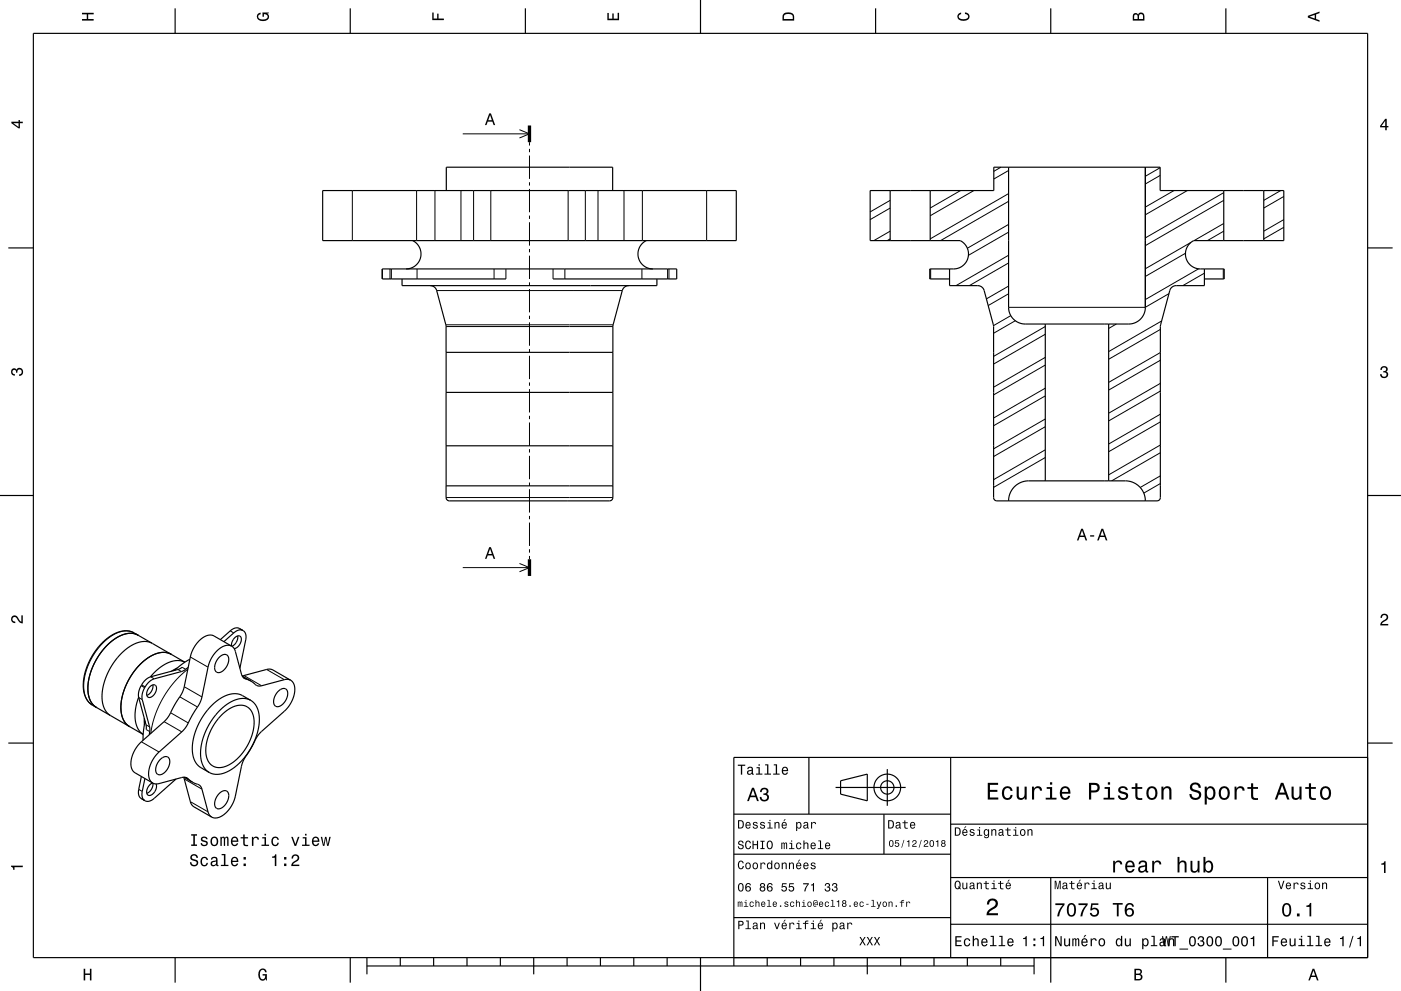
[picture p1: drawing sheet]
<svg xmlns="http://www.w3.org/2000/svg" width="420mm" height="297mm" viewBox="0 0 420 297" stroke-linecap="round" stroke-linejoin="round" font-family="sans-serif">
<g fill="none" stroke="#000" stroke-width=".3">
<path d="M155.7 38.9l3 1.2-3 1.3M105.6 57.1v15M124.9 57.1v15M130.4 57.1v15M138.2 57.1v15M138.7 40.1h20M142 57.1v15M147.1 57.1v15M158.7 42.6v1M158.7 44.6v1M158.7 46.6v7M158.7 54.6v1"/>
<path d="M158.7 56.6v7M170.3 57.1v15M175.5 57.1v15M179.3 57.1v15M187.1 57.1v15M192.6 57.1v15M211.8 57.1v15M287.9 57.1l-9 5.3M291.9 57.1l-13 7.6M300.1 50.1l-2.2 1.2M302.4 51.1l-4.5 2.6M302.4 58l-23.5 13.6"/>
<path d="M347.8 52.6l-4.4 2.5M347.8 50.3l-4.4 2.5M351.9 57.1l-8.5 5M355.9 57.1l-12.5 7.3M366.9 57.7l-23.5 13.6M383.9 57.1l-5 2.9M384.9 58.9l-6 3.5M158.7 64.6v1M158.7 66.6v7M158.7 74.6v1M158.7 76.6v7M266.9 71.6l-.9 .5"/>
<path d="M266.9 62.4l-6 3.4M266.9 69.3l-4.9 2.8M266.9 60l-6 3.5M302.4 78.8l-11.8 6.8M302.4 69.6l-12.1 6.9M302.4 60.3l-20.4 11.8M302.4 76.5l-15.8 9.1M302.4 67.3l-12.4 7.1M355.4 75.9l-12 6.9M357 72.6l-13.6 7.9M366.9 69.3l-4.9 2.8M366.9 60l-23.5 13.6"/>
<path d="M366.9 67l-8.9 5.1M384.9 68.1l-6 3.5M384.9 65.8l-6 3.5M116.9 80.6v3M117.3 80.6v3M125 80.6v3M130.9 87.1h55.6M133.7 97.3h50.1M133.7 97.9h50M148.1 80.6v3M151.7 80.6v3M158.7 84.6v1"/>
<path d="M158.7 86.6v7M158.7 94.6v1M158.7 96.6v7M165.8 80.6v3M169.3 80.6v3M192.4 80.6v3M200.1 80.6v3M200.6 80.6v3M279 80.6v3M302.4 88l-6.2 3.6M302.4 85.7l-6.7 3.9M303 94.6l-5.2 3"/>
<path d="M304.4 96.1l-6.5 3.8M313.4 97.9l-15.5 8.9M334.7 97.1l-2.3 1.3M347.9 98.7l-15.5 9M348.2 96.2l-15.8 9.2M350.4 88l-7 4.1h-41M359.3 80.6l-15.9 9.2M361.1 81.9l-6.5 3.7M366.7 80.6v3M158.7 104.6v1M158.7 106.6v7M158.7 114.6v1"/>
<path d="M158.7 116.6v7M313.4 118.6l-15.5 9M313.4 109.4l-15.5 9M313.4 100.2l-15.5 8.9M313.4 116.3l-15.5 9M313.4 107.1l-15.5 8.9M347.9 117.2l-15.5 9M347.9 108l-15.5 8.9M347.9 114.9l-15.5 8.9M347.9 105.7l-15.5 8.9M158.7 124.6v1M158.7 126.6v7"/>
<path d="M158.7 134.6v1M158.7 136.6v7M313.4 137.1l-15.5 9M313.4 127.9l-15.5 8.9M313.4 134.8l-15.5 9M313.4 125.6l-15.5 8.9M347.9 135.7l-14.6 8.4M347.9 126.4l-15.5 9M347.9 133.4l-15.5 8.9M347.9 124.1l-15.5 9M133.7 149.1h50M158.7 144.6v1"/>
<path d="M158.7 146.6v7M158.7 154.6v1M158.7 156.6v7M313.4 144l-.1 .1M347.9 144.9l-5 2.9M347.9 142.6l-6.1 3.5M138.7 170.1h20M155.7 168.9l3 1.2-3 1.3M158.7 164.6v1M158.7 166.6v1M40.2 189.7l-1.4-.5-1.7-.1-1.5 .4-1.8 .9-1.7 1.2-1.7 1.6-2.8 3.8-1.9 4.5-.5 2.4-.1 1.9 .2 1.9 .5 1.5 .9 1.3 1 .8M54.6 200l1.1 .6"/>
<path d="M57.1 196.9l5.3 3.1M69 189.1l1.1 .6M71.7 188.3l1.1 .6M41.6 209.1l1 .6M42.3 205.5l1.1 .6M42.5 205.2l1 .7M43.2 215.2l.1 2.1M43.4 215.7v1M43.8 217.2l1 .6M43.8 218.6l1.1 .7M45.2 202.8l1 .6M49.2 216.3l5.3 3"/>
<path d="M51.1 213.6l5.3 3.1M52.7 200.5l-.8 .5M53.1 200.2l-1.7 1M53.3 200.6l1.1 .7M53.9 208.8l5.3 3.1M55.2 205.8l5.3 3.1M56.3 200.6l-2.2 1.9-2 2.1-3.2 4.6-2.4 5.2-.8 2.5-.5 2.9M72.9 203.1l.8 .4M73.1 202.5l5.3 3M79.9 200.6l5.3 3.1M41.6 236.6l1 .6M42.3 239.3l1.1 .6"/>
<path d="M42.4 222.3l5.3 3.1M55.2 233.4l5.3 3.1M55.7 233l.7 .4M57.1 240.3l5.3 3"/>
</g>
<g fill="none" stroke="#000" stroke-width=".35">
<path d="M10 10h400v277h-400zM52.5 2.5v7.5M105 2.5v7.5M157.5 2.5v7.5M210 0v10M262.5 2.5v7.5M315 2.5v7.5M367.5 2.5v7.5M96.7 57.1h124v15h-124zM133.8 57.1v-7h49.9v7M266.9 57.1v15M278.9 57.1v15"/>
<path d="M302.4 50.1v42a5 5 0 0 0 5 5h31a5 5 0 0 0 5-5v-42M366.9 57.1v15M378.9 57.1v15M2.5 74.3h7.5M123.7 72.1a4.5 4.5 0 0 1 2.4 5 4.5 4.5 0 0 1-4.4 3.5M193.7 72.1a4.5 4.5 0 0 0-2.3 5 4.5 4.5 0 0 0 4.3 3.5M410 74.3h7.5M120.5 83.6v2h76.4v-2M129 85.6h.1a2 2 0 0 1 1.8 1.5l2.8 10.8v51.2l.3 .7 .7 .3h48l.7-.3 .3-.7v-51.3l2.9-10.8a2 2 0 0 1 1.9-1.4M151.7 83.6h-37.1v-3h88.3v3h-37.1M284.7 83.6h-6v-3h7.2a4.5 4.5 0 0 0 4.3-3.5 4.5 4.5 0 0 0-2.3-5h-27v-15h37v-7h49.9v7h37.1v15h-27a4.5 4.5 0 0 0-2.4 5 4.5 4.5 0 0 0 4.4 3.5h7.1v3h-5.9M284.7 80.6v5h8.5a2 2 0 0 1 1.8 1.5l2.9 10.8v51.2l.2 .7 .7 .3h48.1l.6-.3 .4-.7v-51.3l2.8-10.8a2 2 0 0 1 1.9-1.4h8.5v-5"/>
<path d="M313.4 97.1v47M332.4 97.1v47M133.7 117.6h50M133.7 105.6h50M297.9 117.6h.1M297.9 105.6h.1M347.9 117.6h.1M347.9 105.6h.1M133.7 133.6h50M297.9 133.6h.1M347.9 133.6h.1M0 148.5h10"/>
<path d="M133.7 145.6h50M297.9 145.6h.1M302.4 150.1a6 6 0 0 1 6-6h29a6 6 0 0 1 6 6M347.9 145.6h.1M410 148.5h10M41.4 190.4l-1.2-.5-1.5-.1-1.7 .4-1.8 .8-3.3 2.6-1.7 2-1.3 2.1-1.9 4.5-.7 4.2 .2 1.9 .6 1.6 .8 1.3 1 .8M41.4 190.4l-1.2-.5-1.5-.1-1.7 .4-1.8 .8-3.3 2.6-2.9 3.9-1.9 4.3-.6 2.3-.2 2.1 .2 1.9 .5 1.7 .8 1.3 1.1 .9M41.4 190.4l.1 .1M45.5 192.8l-5.3-3.1a6.7 6.7 0 0 0-7.2 1 18.6 18.6 0 0 0-7.9 16.6 5.7 5.7 0 0 0 2.6 4l5.3 3.1M51.4 196.2l-1.2-.5-1.5-.2-1.7 .3-1.7 .8-1.8 1.2-1.7 1.5-2.9 3.9-2 4.5-.5 2.2-.2 2.4 .3 1.9 .5 1.6 .9 1.2 1.1 .8M54.6 200l-1.3 .6-8.1 2.2a6.2 6.2 0 0 0-3.6 6.3l2.2 8.1v1.4M56.9 197.6l-2.1 1.3-2.5 2"/>
<path d="M65.7 197a1.61 1.61 0 0 1 2.7-.2 3.9 3.9 0 0 1-3.2 4.8 2.34 2.34 0 0 1-.3-3.6zM66.1 191.7l2.9-2.6a2.51 2.51 0 0 1 2.7-.8l1.2 .7a2.42 2.42 0 0 1 .8 2.8l-1.8 8.5M69.4 193.6a2.73 2.73 0 0 1 2.4-3 2.15 2.15 0 0 1-.6 3.3l-1 .5M69.5 193.7l1 1.2 1.9 7.1a2.85 2.85 0 0 0 2.4 1.9l.4 .2M69.5 193.7a4.5 4.5 0 0 0-5.2 2.3l-1 1.4-.7 1.8-2.1 9.8-.9 2.3-4.1 7-8.5 7.7-1.3 1.8-.8 2.1a4.1 4.1 0 0 0 .9 4.8M69.5 193.7l-5.3-3.1a4.5 4.5 0 0 0-5.3 2.3l-1 1.7-.7 1.6-2 9.8-.9 2.2-4.1 7-8.5 7.8-1.3 1.8-.8 2a4.1 4.1 0 0 0 .9 4.8l5.3 3.1M71.2 190.6a3.1 3.1 0 0 1-1.7 3.1M72.8 188.9a2.45 2.45 0 0 0-2.7 .8l-3 2.6M28.9 212l.2 .1M43.5 216.2l-.5 3.1-.1 2.6M44.9 205.9a1.12 1.12 0 0 1 1.5-.6 1.12 1.12 0 0 1 .4 1.6 2.2 2.2 0 0 1-2.5 2 2.3 2.3 0 0 1 .6-3zM45.1 202.9l2.6-2.7 2.7-1.6 2.7-.6 1.2 .1 1.1 .4-10-5.8-1.1-.4h-1.4l-2.6 .7-2.6 1.6-2.3 2.3-2.3 3.3-1.6 3.4-.8 3.4v3l.7 2.5 .6 1 .9 .8 10 5.8-1.5-1.6-.9-2.8 .1-3.1 1-3.6"/>
<path d="M45.8 205.3a3 3 0 0 1-1.8 3.1M56.4 200l-1.8 1.2-8.4 2.2a6.2 6.2 0 0 0-3.6 6.3l2.3 8.3-.1 2.2M66.4 214.3l1.7-1.4 1.8-1 1.7-.5 1.7 .1 1.3 .7 .9 1.2 .6 1.9 .1 2-.4 2.2-.8 2.2-1.2 2.5-1.5 2-1.5 1.5-1.9 1.4-1.7 .7-1.7 .2-1.7-.4-1.2-1.1-.7-1.9-.2-2.3 .5-2.7 1-2.7 1.4-2.4zM72.6 202.5l7.4-1.9 1-.1 .8 .3 5.3 3.1M72.6 202.6l2.6 1.5M75.2 209.9l1.1 .9 .8 1.3 .5 1.7 .2 1.9-.2 2.1-.6 2.3-1.9 4.3-2.7 3.7-3.3 2.7-1.9 .9-1.6 .3h-1.5l-1.4-.5M75.2 209.9l-1.4-.5-1.4-.1-1.7 .4-1.7 .8-1.6 1.1-1.9 1.7-2.8 3.7-1.9 4.3-.5 2.3-.2 2.1 .2 1.9 .5 1.7 .8 1.3 1.1 .9M75.2 209.9l-2.6-1.5-1.3-.4-1.7-.1-1.7 .5-2.1 1.1-2.1 1.7-1.8 2-1.8 2.6-1.2 2.5-.8 2.5-.4 2.6v2.4l.6 1.9 .9 1.5 .8 .7 2.7 1.6M83.4 207.1a1.49 1.49 0 0 1 1.5-.8 1.49 1.49 0 0 1 1.3 1 4 4 0 0 1-3.3 4.5 2.15 2.15 0 0 1-.4-3.3zM87.1 203.9a4.4 4.4 0 0 1 .7 5.5l-.9 1.7-1.2 1.6-7.4 6.7-1.4 1.7-4.1 7.3-2.5 11.2-.9 2-1.4 1.7a4 4 0 0 1-4.5 1.6M87.1 203.9l-1.6-.3-7.1 1.9a2.73 2.73 0 0 1-2.8-1.1l-.4-.3M2.5 222.7h7.5"/>
<path d="M42.4 232.7l-.8 3.9a2.38 2.38 0 0 0 .8 2.7l1 .7M43.4 233.3l-.8 3.9a2.02 2.02 0 0 0 2 3l1.3-.7 6.9-6M45.7 234.6a2.56 2.56 0 0 0-1.3 3.7 2.56 2.56 0 0 0 2.5-3.2l-.1-.1M45.8 234.7a3.1 3.1 0 0 1-1.8 3.1M48.1 227.6a1.49 1.49 0 0 1 1.4-.9 1.49 1.49 0 0 1 1.4 1 4 4 0 0 1-3.3 4.5 2.15 2.15 0 0 1-.5-3.2zM55 232.9l2.1 7.5 .4 .9 6 3.6M55.1 232.9l2.6 1.5M57.7 234.4l-.7-.5a2.26 2.26 0 0 0-2.5-.9l-7.1 1.9-1.6-.2M57.7 234.4l1.1 .5a2.05 2.05 0 0 1 1.7 1.6l1.9 7 .5 .8 .6 .6M65.7 237.9a1.62 1.62 0 0 1 2.7-.3 3.9 3.9 0 0 1-3.2 4.8 2.21 2.21 0 0 1-.4-3.3zM242.5 227v17M250.5 236h21"/>
<path d="M252 234l8-2v8l-8-2zM266 230.5v11M285 227v60M410 222.7h7.5M410 227h-190v62.5M220 244h65M220 256h65M265 244v12M285 247h125M220 275h65M285 277h125M285 263h125"/>
<path d="M315 263v31.5M380 263v24M52.5 287v7.5M105 287v7.5M110 289.5h200M110 287v5M120 287v2.5M130 287v2.5M140 287v2.5M150 287v2.5M160 287v5M170 287v2.5"/>
<path d="M180 287v2.5M190 287v2.5M200 287v2.5M210 287v10M230 287v2.5M240 287v2.5M250 287v2.5M260 287v5M270 287v2.5M280 287v2.5M290 287v2.5M300 287v2.5"/>
<path d="M310 287v5M367.5 287v7.5"/>
<circle cx="266" cy="236" r="4"/>
<circle cx="266" cy="236" r="2"/>
</g>
<path d="M158.7 37.6v5M158.7 167.6v5" fill="none" stroke="#000" stroke-width="1" stroke-linecap="butt"/>
<g fill="#000">
<path d="M24.6 3.8h3.5v.5h-1.7v1.4h1.7v.5h-3.5v-.5h1.4v-1.4h-1.4z" fill-rule="evenodd"/>
<path d="M77.3 4.2l.8-.4v.5l-.3 .1a.68 .68 0 0 0-.4 .6 .68 .68 0 0 0 .4 .6 1.68 1.68 0 0 0 2.4-.6 .93 .93 0 0 0-1.1-.8v.8h-.4v-1.3h1.9v.3l-.5 .1 .4 .4a1.19 1.19 0 0 1-.9 1.7 1.9 1.9 0 0 1-2.6-1.3z" fill-rule="evenodd"/>
<path d="M129.6 3.8h.4v1.8h1.1v-1.5h.4v1.5h1.6v.4h-3.5z" fill-rule="evenodd"/>
<path d="M182.1 3.9h.4v1.7h1.1v-1.6h.4v1.6h1.2v-1.8h.4v2.3h-3.5z" fill-rule="evenodd"/>
<path d="M235 4a2.21 2.21 0 0 0-.4 2.2h3.5v-1.2a1.92 1.92 0 0 0-3.1-1zM235.3 4.4l.4-.2a1.45 1.45 0 0 1 2 .8v.7h-2.7l.1-1z" fill-rule="evenodd"/>
<path d="M287.3 4.2l.8-.4v.4l-.3 .1a.66 .66 0 0 0-.4 .6 .66 .66 0 0 0 .4 .6 1.69 1.69 0 0 0 2.5-.5 .9 .9 0 0 0-1-.8v-.5a1.24 1.24 0 0 1 1.4 1.1 1.24 1.24 0 0 1-1.1 1.4 1.93 1.93 0 0 1-2.6-1.2z" fill-rule="evenodd"/>
<path d="M339.8 4.2l-.2 2h3.5v-1.4a.98 .98 0 0 0-.7-1 .98 .98 0 0 0-1.2 .6 .84 .84 0 0 0-1.4-.2zM340.1 4.5l.4-.1 .4 .1 .1 1.2h-1zM341.6 4.4l.4-.2a.58 .58 0 0 1 .7 .7v.8h-1.2z" fill-rule="evenodd"/>
<path d="M392.1 4.7v.6l3.5 1.2v-.4l-1-.4v-1.4l1-.4v-.4zM392.6 5l1.5-.5v1z" fill-rule="evenodd"/>
<path d="M3.4 36.5v.4l2.1 1.6h.5v-1.6h.8v-.4h-.8v-.5h-.4v.5zM4 36.9h1.6v1.1z" fill-rule="evenodd"/>
<path d="M146.7 34l-1.3 3.5h.4l.4-1h1.4l.4 1h.5l-1.3-3.5zM146.9 34.5l.6 1.5h-1.1z" fill-rule="evenodd"/>
<path d="M415.3 35.6l-1.6 2.1v.5h1.6v.8h.4v-.8h.5v-.4h-.5v-2.2zM415.3 36.2v1.6h-1.1z" fill-rule="evenodd"/>
<path d="M3.6 110.6a.86 .86 0 0 1 1.4 .2 1.12 1.12 0 0 1 1.5-.4 1.12 1.12 0 0 1 .3 1.6l-.5 .6-.6 .1v-.5a.72 .72 0 0 0 .9-.6 .72 .72 0 0 0-.8-.8 .72 .72 0 0 0-.6 .9h-.4a.62 .62 0 0 0-.4-.8 .62 .62 0 0 0-.8 .5 .62 .62 0 0 0 .5 .7h.4l-.1 .5a1.17 1.17 0 0 1-1-.7 1.17 1.17 0 0 1 .2-1.3z" fill-rule="evenodd"/>
<path d="M414.1 110a1.01 1.01 0 0 1 1.5-.2 1.01 1.01 0 0 1 0 1.6 1.12 1.12 0 0 1 .4 1.5 1.12 1.12 0 0 1-1.6 .3l-.6-.5-.1-.6h.5a.72 .72 0 0 0 .7 .9 .72 .72 0 0 0 .7-.8 .72 .72 0 0 0-.9-.6v-.4a.62 .62 0 0 0 .8-.4 .62 .62 0 0 0-.5-.8 .62 .62 0 0 0-.7 .5v.4h-.5z" fill-rule="evenodd"/>
<path d="M146.7 164l-1.3 3.5h.4l.4-1h1.4l.4 1h.5l-1.3-3.5zM146.9 164.5l.6 1.5h-1.1z" fill-rule="evenodd"/>
<path d="M324.1 158.5l-1.3 3.5h.5l.4-1.1h1.4l.3 1.1h.5l-1.3-3.5zM324.4 159l.5 1.5h-1.1zM326.8 160.4v.4h1.2v-.4zM330.2 158.5l-1.3 3.5h.5l.4-1.1h1.3l.4 1.1h.5l-1.3-3.5zM330.5 159l.5 1.5h-1.1z" fill-rule="evenodd"/>
<path d="M3.6 184.7a1.22 1.22 0 0 1 2 .8l.8 .8v-1.9h.4v2.4a2.76 2.76 0 0 1-2-1.8 .69 .69 0 0 0-1.1 .5 .69 .69 0 0 0 .9 .8v.4a1.19 1.19 0 0 1-1.2-.6 1.19 1.19 0 0 1 .2-1.4z" fill-rule="evenodd"/>
<path d="M414.2 184.2a1.18 1.18 0 0 1 1.9 .3 1.18 1.18 0 0 1-1 1.7l-.8 .8h1.9v.4h-2.4a2.76 2.76 0 0 1 1.8-2 .69 .69 0 0 0-.5-1.1 .69 .69 0 0 0-.8 .9h-.4z" fill-rule="evenodd"/>
<path d="M221.2 229.2v.3h.9v2.7h.4v-2.7h.9v-.3zM224.3 230l-.3 .5h.4a.47 .47 0 0 1 .5-.4 .47 .47 0 0 1 .4 .6l-.2 .1a.78 .78 0 0 0-1.1 .4 .78 .78 0 0 0 .6 1l.8-.3 .1 .2 .5 .1v-.3l-.3-.1v-1.3a.87 .87 0 0 0-.6-.7 .87 .87 0 0 0-.8 .2zM224.4 231.3l.9-.3v.4a.51 .51 0 0 1-.5 .5 .51 .51 0 0 1-.5-.5zM226.8 229.9v.3h.6v1.6h-.8v.4h2v-.4h-.8v-1.9zM227.4 229.1v.4h.4v-.4zM229.4 229.1v.3h.6v2.4h-.8v.4h1.9v-.4h-.8v-2.7zM232 229.1v.3h.6v2.4h-.8v.4h1.9v-.4h-.7v-2.7zM234.6 230.1a1.24 1.24 0 0 0-.2 1.4 1.24 1.24 0 0 0 1.2 .7l.6-.7h-.3l-.6 .4a.64 .64 0 0 1-.5-.8h1.5v-.2a.96 .96 0 0 0-.5-1 .96 .96 0 0 0-1.2 .2zM234.9 230.3l.7-.2 .3 .7h-1.1z" fill-rule="evenodd"/>
<path d="M296.1 234.6v5h3.2v-.6h-2.5v-1.7h2.2v-.6h-2.2v-1.5h2.4v-.6zM300.8 236.2a2.18 2.18 0 0 0 1.2 3.6 1.51 1.51 0 0 0 1.6-1.6h-.6a.95 .95 0 0 1-.9 1 .95 .95 0 0 1-1-.9 1.6 1.6 0 0 1 .9-2.1 .86 .86 0 0 1 .9 .8h.7a1.56 1.56 0 0 0-1.1-1.3 1.56 1.56 0 0 0-1.7 .5zM304.8 235.8v2.5a1.27 1.27 0 0 0 .9 1.4 1.27 1.27 0 0 0 1.5-.7v.6h.6v-3.8h-.6v2.2a.92 .92 0 0 1-.6 1.1 .92 .92 0 0 1-1.2-.4v-2.9zM309.4 235.8v3.8h.6v-2.2a.95 .95 0 0 1 .5-1.1 .95 .95 0 0 1 1.2 .3l.1 .4h.6a1.28 1.28 0 0 0-1-1.4 1.28 1.28 0 0 0-1.4 .8v-.6zM313.8 235.9v.5h1v2.7h-1.3v.5h3.2v-.5h-1.3v-3.2zM314.8 234.4v.8h.6v-.8zM318.1 236.2a2.2 2.2 0 0 0 1.2 3.6 1.51 1.51 0 0 0 1.5-1.3h-.6l-.3 .5-.5 .2a1.08 1.08 0 0 1-1-1.3h2.5a1.66 1.66 0 0 0-.7-2 1.66 1.66 0 0 0-2.1 .3zM318.6 236.5a.94 .94 0 0 1 1.2-.2 .94 .94 0 0 1 .5 1h-1.9zM326.5 234.6v5h.6v-2.1a1.92 1.92 0 0 0 2.6-1.4 1.33 1.33 0 0 0-1.5-1.5zM327.1 235.2a1.6 1.6 0 0 1 1.8 .5 .86 .86 0 0 1 0 .9 .86 .86 0 0 1-.9 .3h-.9zM331.1 235.9v.5h1v2.7h-1.3v.5h3.3v-.5h-1.3v-3.2zM332.1 234.4v.8h.7v-.8zM335.6 235.9a1.08 1.08 0 0 0-.3 1.2 1.08 1.08 0 0 0 1 .7l1.2 .5a.91 .91 0 0 1-.8 1 .91 .91 0 0 1-1-.9h-.6a1.52 1.52 0 0 0 1.7 1.3 1.52 1.52 0 0 0 1.3-1.7l-.5-.5-1.6-.4a.76 .76 0 0 1 .6-1 .76 .76 0 0 1 .9 .7h.6a1.47 1.47 0 0 0-1-1.2 1.47 1.47 0 0 0-1.5 .3zM340.4 234.7v1.2h-1.1v.5h1.1v2.6a1.49 1.49 0 0 0 2 .7v-.5a.97 .97 0 0 1-1.4-.5v-2.3h1.4v-.5h-1.4v-1.2zM344.1 236.2a2.18 2.18 0 0 0 1.2 3.6 2.12 2.12 0 0 0 1.7-2.1 2.12 2.12 0 0 0-1.7-2.1l-.7 .2zM344.6 236.6a.96 .96 0 0 1 1-.4 .96 .96 0 0 1 .7 .8 1.59 1.59 0 0 1-1 2.2 1.67 1.67 0 0 1-.7-2.6zM348.2 235.8v3.8h.6v-2.2a.91 .91 0 0 1 .6-1.1 .91 .91 0 0 1 1.1 .5v2.8h.7v-2.5a1.27 1.27 0 0 0-.9-1.4 1.27 1.27 0 0 0-1.5 .6v-.5zM357.1 234.9a1.37 1.37 0 0 0-.3 1.5 1.37 1.37 0 0 0 1.3 .9 1.1 1.1 0 0 1 1.3 1.3 1.19 1.19 0 0 1-1.3 .5 1.19 1.19 0 0 1-.9-1.1h-.7a1.73 1.73 0 0 0 2.2 1.8 1.73 1.73 0 0 0 1-2.6l-1.1-.4a1.02 1.02 0 0 1-1.2-.9 .99 .99 0 0 1 1.1-.8 .99 .99 0 0 1 .8 1h.7a1.66 1.66 0 0 0-1-1.6 1.66 1.66 0 0 0-1.9 .4zM361.2 235.8v5.3h.6v-2.1a1.32 1.32 0 0 0 1.4 .7 1.32 1.32 0 0 0 1.1-1.1 2.15 2.15 0 0 0-1.4-3l-.6 .2-.5 .5v-.5zM362.1 236.6a.9 .9 0 0 1 .9-.4 .9 .9 0 0 1 .7 .8 1.61 1.61 0 0 1-.9 2.2 1.69 1.69 0 0 1-.7-2.6zM365.8 236.2a2.18 2.18 0 0 0 1.2 3.6 2.16 2.16 0 0 0 1.8-1.8 2.16 2.16 0 0 0-1.1-2.2h-1.4zM366.3 236.6a.96 .96 0 0 1 1-.4 .96 .96 0 0 1 .7 .8 1.59 1.59 0 0 1-1 2.2 1.67 1.67 0 0 1-.7-2.6zM370.1 235.8v3.8h.6v-2.2a.95 .95 0 0 1 .5-1.1 .95 .95 0 0 1 1.2 .3l.1 .4h.6a1.28 1.28 0 0 0-1-1.4 1.28 1.28 0 0 0-1.4 .8v-.6zM375.1 234.7v1.2h-1.1v.5h1.1v2.6a1.49 1.49 0 0 0 2 .7v-.5a.98 .98 0 0 1-1.4-.5v-2.3h1.4v-.5h-1.4v-1.2zM384 234.6l-1.8 5h.6l.6-1.5h2l.5 1.5h.7l-1.9-5zM384.4 235.3l.7 2.2h-1.5zM387.2 235.8v2.5a1.27 1.27 0 0 0 .9 1.4 1.27 1.27 0 0 0 1.5-.7v.6h.6v-3.8h-.6v2.2a.92 .92 0 0 1-.6 1.1 .92 .92 0 0 1-1.1-.4l-.1-2.9zM392.4 234.7v1.2h-1.1v.5h1.1v2.6a1.49 1.49 0 0 0 2.1 .7v-.5a.97 .97 0 0 1-1.4-.5l-.1-2.3h1.5v-.5h-1.5v-1.2zM396.1 236.2a2.18 2.18 0 0 0 1.3 3.6 2.16 2.16 0 0 0 1.7-1.8 2.16 2.16 0 0 0-1-2.2h-1.4zM396.6 236.6a.96 .96 0 0 1 1-.4 .96 .96 0 0 1 .7 .8 1.59 1.59 0 0 1-.9 2.2 1.67 1.67 0 0 1-.8-2.6z" fill-rule="evenodd"/>
<path d="M3.3 259.4h3.5v.5h-2.5v.8h-.3a.77 .77 0 0 0-.7-.9z" fill-rule="evenodd"/>
<path d="M57.3 256.3a1.09 1.09 0 0 0-.1 1.3 1.09 1.09 0 0 0 1.2 .5 .64 .64 0 0 1 .5 .9 .64 .64 0 0 1-1 .2l-.5-.8h-.5a1.21 1.21 0 0 0 1.5 1.3 1.21 1.21 0 0 0 .8-1.8l-.9-.3a.72 .72 0 0 1-.8-.7 .7 .7 0 0 1 .8-.5 .7 .7 0 0 1 .6 .7h.4a1.19 1.19 0 0 0-.7-1.1 1.19 1.19 0 0 0-1.3 .3zM60.4 257.1a1.45 1.45 0 0 0-.2 1.7 1.45 1.45 0 0 0 1.5 .8l.5-.6 .1-.4h-.4l-.4 .6a1.02 1.02 0 0 1-1-1 1.02 1.02 0 0 1 1-1l.4 .6h.4a1.09 1.09 0 0 0-.7-1 1.09 1.09 0 0 0-1.2 .3zM63.5 257l-.3 .6h.4a.55 .55 0 0 1 .7-.5 .55 .55 0 0 1 .4 .8h-.2a.91 .91 0 0 0-1.3 .6 .91 .91 0 0 0 .7 1.1l.9-.4 .1 .3 .6 .1v-.4h-.3v-1.6a1.02 1.02 0 0 0-1.7-.6zM63.7 258.5l1.1-.3a.77 .77 0 0 1-.2 .9 .77 .77 0 0 1-.9 0zM66.4 255.9v.4h.7v2.9h-.9v.4h2.3v-.4h-.9v-3.3zM69.5 257.1a1.45 1.45 0 0 0-.2 1.7 1.45 1.45 0 0 0 1.4 .8l.7-.8h-.4l-.6 .5a.76 .76 0 0 1-.7-1h1.7a1.17 1.17 0 0 0-.4-1.3 1.17 1.17 0 0 0-1.5 .1zM69.9 257.4l.2-.2a.67 .67 0 0 1 .7 .1 .67 .67 0 0 1 .2 .7h-1.3zM73 258.8v.8h.7v-.8zM73 256.9v.7h.7v-.7z" fill-rule="evenodd"/>
<path d="M57.3 250v.4h.7v2.7h-.7v.4h1.8v-.4h-.7v-2.7h.7v-.4zM60.5 250.9l-.2 .3a.96 .96 0 0 0 1.2 1.2l.3 .1a.6 .6 0 0 1-.5 .8 .6 .6 0 0 1-.7-.6h-.5a1.03 1.03 0 0 0 1.3 .9 1.03 1.03 0 0 0 .7-1.4l-1.3-.5a.54 .54 0 0 1 .4-.7 .54 .54 0 0 1 .6 .5h.4a1.09 1.09 0 0 0-1.7-.6zM63.4 251.1a1.45 1.45 0 0 0-.2 1.7 1.45 1.45 0 0 0 1.5 .7 1.45 1.45 0 0 0 .7-1.8 1.45 1.45 0 0 0-1.6-.9zM63.7 251.4a.67 .67 0 0 1 .7-.3 .67 .67 0 0 1 .5 .6 .93 .93 0 0 1 0 1.1 .93 .93 0 0 1-1 .3 1.36 1.36 0 0 1-.2-1.7zM66.1 250.8v2.7h.4v-1.8l.2-.6h.3l.1 .3v2.1h.4v-2.1l.4-.3 .2 .5v1.9h.4v-1.9a.7 .7 0 0 0-.5-.9l-.6 .4-.5-.4-.4 .4v-.3zM69.5 251.1a1.45 1.45 0 0 0-.2 1.6 1.45 1.45 0 0 0 1.4 .8l.7-.8h-.4l-.6 .5a.76 .76 0 0 1-.7-.9h1.7a1.17 1.17 0 0 0-.4-1.4 1.17 1.17 0 0 0-1.5 .2zM69.9 251.3l.2-.1a.67 .67 0 0 1 .7 0 .67 .67 0 0 1 .2 .7h-1.3zM72.9 250.1v.8h-.8v.4h.8v1.8a1.05 1.05 0 0 0 1.5 .5v-.4a.68 .68 0 0 1-1-.3v-1.6h1v-.4h-1v-.8zM75.5 250.8v2.7h.5v-1.5a.66 .66 0 0 1 .3-.8 .66 .66 0 0 1 .9 .2v.2h.4a.89 .89 0 0 0-.7-.9 .89 .89 0 0 0-1 .6v-.5zM78.6 250.9v.4h.7v1.8h-.9v.4h2.3v-.4h-1v-2.2zM79.3 249.9v.5h.5v-.5zM81.7 251.1a1.45 1.45 0 0 0-.3 1.7 1.45 1.45 0 0 0 1.5 .7l.6-.5 .1-.5h-.4l-.4 .7a1.02 1.02 0 0 1-1-1 1.02 1.02 0 0 1 1-1.1l.4 .6h.4a1.09 1.09 0 0 0-.8-1 1.09 1.09 0 0 0-1.1 .4zM87.3 250.8l1 2.7h.5l1-2.7h-.5l-.8 2.2-.7-2.2zM90.8 250.9v.4h.6v1.8h-.9v.4h2.3v-.4h-.9v-2.2zM91.4 249.9v.5h.5v-.5zM93.8 251.1a1.45 1.45 0 0 0-.3 1.6 1.45 1.45 0 0 0 1.5 .8l.7-.8h-.5l-.5 .5a.76 .76 0 0 1-.7-.9h1.7a1.17 1.17 0 0 0-.5-1.4 1.17 1.17 0 0 0-1.4 .2zM94.2 251.3l.2-.1a.67 .67 0 0 1 .7 0 .67 .67 0 0 1 .2 .7h-1.3zM96.2 250.8l.6 2.7h.4l.5-2.3 .4 2.3h.4l.6-2.7h-.4l-.4 2.3-.4-2.3h-.5l-.4 2.3-.4-2.3z" fill-rule="evenodd"/>
<path d="M81.6 256.7v.4h.8v2.5h.4v-3.6h-.3a.77 .77 0 0 1-.9 .7zM85.2 258.8v.8h.7v-.8zM85.2 256.9v.7h.7v-.7zM87.7 256.4l-.3 .9h.5a.7 .7 0 0 1 .5-.8 .7 .7 0 0 1 .8 .5 .7 .7 0 0 1-.5 .8l-.3 .2a1.63 1.63 0 0 0-1.1 1.6h2.4v-.5h-1.9l.9-.8a1.17 1.17 0 0 0 .9-1.6 1.17 1.17 0 0 0-1.9-.3z" fill-rule="evenodd"/>
<path d="M221.5 252.1l-.2 .8 .9 .5a.46 .46 0 0 1 .4 .7 .46 .46 0 0 1-.7 .1l-.4-.6h-.3a.83 .83 0 0 0 1.1 1 .83 .83 0 0 0 .2-1.5l-.6-.1a.48 .48 0 0 1-.2-.7 .48 .48 0 0 1 .6-.2 .48 .48 0 0 1 .3 .6h.3a.85 .85 0 0 0-.5-.8 .85 .85 0 0 0-.9 .2zM223.6 252.2a1.33 1.33 0 0 0-.2 1.5 1.33 1.33 0 0 0 1.2 .8l.6-1h-.4l-.3 .7a1.04 1.04 0 0 1-.9-.9 1.04 1.04 0 0 1 .7-1.1l.5 .5h.3a.85 .85 0 0 0-.6-.8 .85 .85 0 0 0-.9 .3zM225.6 252v2.5h.3v-1.2h1v1.2h.4v-2.5h-.4v1h-1v-1zM228 252v.3h.4v1.9h-.4v.3h1.2v-.3h-.4v-1.9h.4v-.3zM230.1 252.2a1.45 1.45 0 0 0 .7 2.3 1.38 1.38 0 0 0 .9-1.3 1.38 1.38 0 0 0-.9-1.3zM230.5 252.3l.3-.1a1.18 1.18 0 0 1 0 2 1.21 1.21 0 0 1-.3-1.9zM234.2 252.5v2h.3v-1.5l.3-.3 .2 .2v1.6h.2l.1-1.5 .2-.3 .2 1.8h.3l-.1-1.9-.3-.1-.4 .2-.3-.2-.4 .2v-.2zM236.7 252.6v.3h.5v1.3h-.7v.3h1.6v-.3h-.6v-1.6zM237.2 251.9v.3h.3v-.3zM238.8 252.7a.98 .98 0 0 0-.1 1.4 .98 .98 0 0 0 1.3 .2l.2-.5h-.3l-.3 .4a.69 .69 0 0 1-.6-.7 .69 .69 0 0 1 .8-.6l.1 .3h.3a.78 .78 0 0 0-.5-.7 .78 .78 0 0 0-.9 .2zM240.9 251.9v2.6h.3v-1.1a.45 .45 0 0 1 .3-.7 .45 .45 0 0 1 .5 .6v1.2h.4v-1.3a.63 .63 0 0 0-.5-.7 .63 .63 0 0 0-.7 .3v-.9zM243.2 252.7a.98 .98 0 0 0-.2 1.3 .98 .98 0 0 0 1.3 .4l.2-.5-.9 .3-.3-.6 1.3-.2a.8 .8 0 0 0-.4-.8 .8 .8 0 0 0-1 .1zM243.4 252.9l.6-.1 .2 .5h-.9zM245.3 251.9v.2h.5v2.1h-.6v.3h1.6v-.3h-.7v-2.3zM247.5 252.7a.98 .98 0 0 0-.2 1.3 .98 .98 0 0 0 1.3 .4l.3-.5-1 .3-.3-.6 1.3-.2a.8 .8 0 0 0-.4-.8 .8 .8 0 0 0-1 .1zM247.8 252.9l.5-.1 .3 .5h-1z" fill-rule="evenodd"/>
<path d="M221.2 245.8v2.5h.9a1.28 1.28 0 0 0 1-1.2 1.28 1.28 0 0 0-1-1.3zM221.6 246.1a.96 .96 0 0 1 1.1 1 .96 .96 0 0 1-1.1 .9zM223.7 246.6a.98 .98 0 0 0-.2 1.3 .98 .98 0 0 0 1.3 .3l.2-.4-.9 .3-.3-.7 1.3-.1a.8 .8 0 0 0-.5-.9 .8 .8 0 0 0-.9 .2zM223.9 246.7l.6-.1 .2 .6h-.9zM225.9 246.5l-.2 .4 .1 .3 1 .4a.43 .43 0 0 1-.4 .5 .43 .43 0 0 1-.4-.4h-.3a.7 .7 0 0 0 .9 .7 .7 .7 0 0 0 .3-1.1l-.8-.3a.38 .38 0 0 1 .3-.5 .38 .38 0 0 1 .4 .4h.3l-.4-.6zM228 246.5l-.1 .4 .1 .3 1 .4a.43 .43 0 0 1-.4 .5 .43 .43 0 0 1-.5-.4h-.3a.7 .7 0 0 0 1 .7 .7 .7 0 0 0 .2-1.1l-.7-.3a.38 .38 0 0 1 .3-.5 .38 .38 0 0 1 .4 .4h.3l-.4-.6zM230.2 246.4v.3h.5v1.3h-.7v.3h1.6v-.3h-.6v-1.6zM230.7 245.7v.4h.3v-.4zM232.2 246.4v1.9h.3v-1.1a.45 .45 0 0 1 .4-.6 .45 .45 0 0 1 .5 .5v1.2h.3v-1.3a.63 .63 0 0 0-.5-.7 .63 .63 0 0 0-.7 .4v-.3zM235.2 245.5l-.4 .6 .8-.6zM234.5 246.6a.98 .98 0 0 0-.2 1.3 .98 .98 0 0 0 1.3 .3l.3-.4-1 .3-.3-.7 1.3-.1a.8 .8 0 0 0-.4-.9 .8 .8 0 0 0-1 .2zM234.8 246.7l.5-.1 .3 .6h-1zM238.7 246.4v2.7h.3v-1.1l.1 .2a.67 .67 0 0 0 .7 .1 .67 .67 0 0 0 .4-.5 .91 .91 0 0 0 0-1.1 .91 .91 0 0 0-1-.3l-.2 .3v-.3zM239.1 246.8l.2-.2a.7 .7 0 0 1 .7 .7 .7 .7 0 0 1-.7 .7l-.3-.3zM241.1 246.5l-.2 .4h.3a.39 .39 0 0 1 .4-.3 .39 .39 0 0 1 .3 .5 .73 .73 0 0 0-.9 .3 .73 .73 0 0 0 .1 .9l.9-.2 .1 .2h.4l-.2-1.4a.73 .73 0 0 0-.5-.6 .73 .73 0 0 0-.7 .2zM241.2 247.6l.8-.3v.3a.42 .42 0 0 1-.4 .5 .42 .42 0 0 1-.5-.5zM243.1 246.4v1.9h.4l.1-1.6 .5-.1 .2 .4h.4a.64 .64 0 0 0-.5-.7 .64 .64 0 0 0-.8 .4v-.3z" fill-rule="evenodd"/>
<path d="M221.4 258.2a1.33 1.33 0 0 0-.2 1.5 1.33 1.33 0 0 0 1.3 .8l.5-1h-.3l-.4 .7a1.04 1.04 0 0 1-.8-.9 1.04 1.04 0 0 1 .6-1.1l.5 .5h.4a.85 .85 0 0 0-.6-.8 .85 .85 0 0 0-1 .3zM223.6 258.7a.98 .98 0 0 0-.1 1.4 .98 .98 0 0 0 1.4 .2 .98 .98 0 0 0 .1-1.4 .98 .98 0 0 0-1.4-.2zM223.9 258.9l.1-.1a.71 .71 0 0 1 .8 .7 .71 .71 0 0 1-.8 .7l-.2-.4zM225.8 258.7a.98 .98 0 0 0-.1 1.4 .98 .98 0 0 0 1.3 .2 .98 .98 0 0 0 .2-1.4 .98 .98 0 0 0-1.4-.2zM226 258.9l.2-.1a.71 .71 0 0 1 .7 .7 .71 .71 0 0 1-.7 .7l-.3-.4zM228 258.5v2h.3l.1-1.6 .5-.1 .3 .3h.3a.64 .64 0 0 0-.5-.6 .64 .64 0 0 0-.7 .4v-.4zM230.1 258.7l-.2 .4a.91 .91 0 0 0 .1 1 .91 .91 0 0 0 1 .3l.2-.2v.3h.3v-2.6h-.3v.9l-.6-.3zM230.4 258.9l.1-.1a.7 .7 0 0 1 .7 .7 .7 .7 0 0 1-.7 .7l-.2-.4zM232.3 258.7a.98 .98 0 0 0-.1 1.4 .98 .98 0 0 0 1.3 .2 .98 .98 0 0 0 .2-1.4 .98 .98 0 0 0-1.4-.2zM232.5 258.9l.2-.1a.71 .71 0 0 1 .7 .7 .71 .71 0 0 1-.7 .7l-.3-.4zM234.4 258.5v2h.3v-1.1a.45 .45 0 0 1 .3-.7 .45 .45 0 0 1 .5 .6v1.2h.4v-1.3a.63 .63 0 0 0-.5-.7 .63 .63 0 0 0-.7 .3v-.3zM236.5 258.5v2h.3v-1.1a.45 .45 0 0 1 .4-.7 .45 .45 0 0 1 .5 .6v1.2h.3v-1.3a.64 .64 0 0 0-.4-.7 .64 .64 0 0 0-.8 .3v-.3zM239.5 257.7l-.3 .6 .7-.6zM238.9 258.7a.98 .98 0 0 0-.3 1.4 .98 .98 0 0 0 1.3 .3l.3-.5-.9 .3-.3-.6 1.2-.2a.8 .8 0 0 0-.4-.8 .8 .8 0 0 0-.9 .1zM239.1 258.9l.5-.1 .3 .5h-.9zM241 258.7a.98 .98 0 0 0-.2 1.3 .98 .98 0 0 0 1.3 .4l.3-.5-1 .3-.3-.6 1.3-.2a.8 .8 0 0 0-.4-.8 .8 .8 0 0 0-1 .1zM241.3 258.9l.5-.1 .3 .5h-1zM243.2 258.6l-.2 .4 .2 .4 1 .4a.43 .43 0 0 1-.4 .5 .43 .43 0 0 1-.5-.4h-.3a.7 .7 0 0 0 1 .7 .7 .7 0 0 0 .2-1.2l-.8-.2a.38 .38 0 0 1 .3-.5 .38 .38 0 0 1 .5 .3h.3l-.4-.5z" fill-rule="evenodd"/>
<path d="M225.4 236.1l-1.4 4h.5l.4-1.2h1.6l.5 1.2h.5l-1.5-4zM225.7 236.7l.7 1.7h-1.3zM228.2 236.4l-.4 1h.6a.71 .71 0 0 1 .3-.9 .71 .71 0 0 1 .9 .3 .71 .71 0 0 1-.2 1h-.5v.4a.82 .82 0 0 1 1 .5 .82 .82 0 0 1-.5 1.1 .82 .82 0 0 1-1.1-.6v-.4h-.5a1.34 1.34 0 0 0 1.7 1.4 1.34 1.34 0 0 0 .7-2.1l-.3-.1a1.11 1.11 0 0 0 .3-1.6 1.11 1.11 0 0 0-1.6-.2z" fill-rule="evenodd"/>
<path d="M266.7 252l-.2 .3a.91 .91 0 0 0 0 1.1 .91 .91 0 0 0 1 .4 1.05 1.05 0 0 0 .4-1.2 1.05 1.05 0 0 0-1-.8zM267 252.1a.81 .81 0 0 1 .7 .7 .81 .81 0 0 1-.5 .8l-.4-.5zM268.4 251.8l-.1 1.1h.2a.46 .46 0 0 1 .7-.2 .46 .46 0 0 1 0 .8 .46 .46 0 0 1-.7-.2h-.3a.69 .69 0 0 0 .9 .6 .69 .69 0 0 0 .4-1 .69 .69 0 0 0-1-.3l.1-.5h.9v-.3zM270.9 251.7l-.7 2.3h.2l.7-2.3zM271.9 252.1v.3h.4v1.4h.3v-2zM273.7 251.9l-.2 .6h.2a.43 .43 0 0 1 .5-.5 .43 .43 0 0 1 .4 .5 .43 .43 0 0 1-.5 .4l-.5 .3-.2 .6h1.4v-.3l-1-.1a1.06 1.06 0 0 0 .8-1.5l-.5-.1zM276.1 251.7l-.7 2.3h.2l.7-2.3zM277.1 251.9l-.2 .6h.3a.43 .43 0 0 1 .4-.5 .43 .43 0 0 1 .5 .5 .43 .43 0 0 1-.6 .4l-.4 .3-.2 .6h1.4v-.3l-1.1-.1a1.07 1.07 0 0 0 .9-1.5l-.5-.1zM278.8 252l-.2 .8a.81 .81 0 0 0 .7 1 1.02 1.02 0 0 0 .8-1.1 1.02 1.02 0 0 0-1.1-.9zM279.1 252.1a.81 .81 0 0 1 .7 .7 .81 .81 0 0 1-.5 .8l-.4-.5zM280.6 252.1v.3h.4v1.4h.3v-2zM282.4 251.9l-.2 .5 .2 .3a.62 .62 0 0 0-.1 .9 .62 .62 0 0 0 1 0 .62 .62 0 0 0-.1-.9 .57 .57 0 0 0 0-.9 .57 .57 0 0 0-.8 .1zM282.4 253.2a.41 .41 0 0 1 .8 0 .41 .41 0 0 1-.8 0zM282.5 252.3a.34 .34 0 0 1 .6 0 .34 .34 0 0 1-.6 0z" fill-rule="evenodd"/>
<path d="M266.2 245.8v2.5h.9a1.28 1.28 0 0 0 1-1.2 1.28 1.28 0 0 0-1-1.3zM266.6 246.1a.96 .96 0 0 1 1.1 1 .96 .96 0 0 1-1.1 .9zM268.7 246.5l-.2 .4h.3a.39 .39 0 0 1 .5-.3 .39 .39 0 0 1 .3 .5 .73 .73 0 0 0-1 .3 .73 .73 0 0 0 .2 .9l.9-.2v.2h.4l-.2-1.4a.73 .73 0 0 0-.4-.6 .73 .73 0 0 0-.8 .2zM268.8 247.6l.8-.3v.3a.42 .42 0 0 1-.4 .5 .42 .42 0 0 1-.4-.5zM271.1 245.9v.5h-.5v.3h.5v1.3a.74 .74 0 0 0 1 .4v-.3l-.6-.1-.1-.4v-.9h.7v-.3h-.7v-.5zM273 246.6a.98 .98 0 0 0-.2 1.3 .98 .98 0 0 0 1.3 .3l.3-.4-1 .3-.3-.7 1.3-.1a.8 .8 0 0 0-.4-.9 .8 .8 0 0 0-1 .2zM273.3 246.7l.5-.1 .3 .6h-1z" fill-rule="evenodd"/>
<path d="M286.2 248v2.5h.9a1.28 1.28 0 0 0 1-1.3 1.28 1.28 0 0 0-1-1.2zM286.6 248.3a.96 .96 0 0 1 1.1 .9 .96 .96 0 0 1-1.1 1zM289.4 247.7l-.4 .6 .7-.6zM288.7 248.7a.98 .98 0 0 0-.2 1.3 .98 .98 0 0 0 1.3 .4l.2-.5-.9 .3-.3-.6 1.3-.2a.8 .8 0 0 0-.5-.8 .8 .8 0 0 0-.9 .1zM288.9 248.9l.6-.1 .2 .5h-.9zM290.9 248.6l-.2 .4 .1 .4 1 .4a.43 .43 0 0 1-.4 .5 .43 .43 0 0 1-.4-.4h-.3a.7 .7 0 0 0 .9 .7 .7 .7 0 0 0 .3-1.2l-.8-.2a.38 .38 0 0 1 .3-.5 .38 .38 0 0 1 .4 .4l.3-.1-.4-.5zM293 248.6v.3h.5v1.3h-.7v.3h1.7v-.3h-.7v-1.6zM293.5 247.9v.3h.3v-.3zM295.1 248.7l-.2 .4a.91 .91 0 0 0 .1 1 .91 .91 0 0 0 1 .3l.2-.2a.52 .52 0 0 1-.2 .7 .52 .52 0 0 1-.7-.3h-.3a.78 .78 0 0 0 .9 .6 .78 .78 0 0 0 .6-.8v-1.9h-.3v.3l-.6-.3zM295.4 248.9l.1-.1a.7 .7 0 0 1 .7 .7 .7 .7 0 0 1-.7 .7l-.2-.4zM297.2 248.5v2h.3v-1.4l.5-.3 .3 .2 .1 1.5h.3v-1.3a.63 .63 0 0 0-.5-.7 .63 .63 0 0 0-.7 .3v-.3zM299.6 248.6l-.2 .5h.3a.39 .39 0 0 1 .4-.4 .39 .39 0 0 1 .3 .6 .73 .73 0 0 0-.9 .2 .73 .73 0 0 0 .1 1l.9-.3 .1 .2 .4 .1-.2-1.4a.73 .73 0 0 0-1.2-.5zM299.7 249.7l.8-.2v.3a.42 .42 0 0 1-.4 .5 .42 .42 0 0 1-.5-.5zM301.9 248v.6h-.5v.3h.5l.1 1.3a.75 .75 0 0 0 1 .3v-.3l-.7-.1v-.3v-.9h.7v-.3h-.7v-.6zM303.8 248.6v.3h.5v1.3h-.6v.3h1.6v-.3h-.6v-1.6zM304.3 247.9v.3h.4v-.3zM306 248.7a.98 .98 0 0 0-.2 1.4 .98 .98 0 0 0 1.4 .2 .98 .98 0 0 0 .2-1.4 .98 .98 0 0 0-1.4-.2zM306.2 248.9l.2-.1a.71 .71 0 0 1 .7 .7 .71 .71 0 0 1-.7 .7l-.3-.4zM308 248.5v2h.3l.1-1.4 .5-.3 .3 .2v1.5h.3v-1.3a.63 .63 0 0 0-.4-.7 .63 .63 0 0 0-.8 .3v-.3z" fill-rule="evenodd"/>
<path d="M221.2 270.2v1.6h.2v-1.2l.2-.2 .2 1.4h.2v-1.2l.2-.2 .1 1.4h.3l-.2-1.6-.4 .2-.3-.2-.3 .2zM223.1 270.3v.2h.4v1.1h-.5v.2h1.3v-.2h-.5v-1.3zM223.5 269.7v.3h.3v-.3zM224.9 270.4a.76 .76 0 0 0-.1 1.1 .76 .76 0 0 0 1.1 0l.1-.3h-.3l-.1 .3a.53 .53 0 0 1-.6-.5 .53 .53 0 0 1 .6-.5l.4 .2-.4-.5zM226.5 269.7v2.1h.2l.1-1.1 .3-.3 .3 .2v1.2h.3v-1a.5 .5 0 0 0-.4-.6 .5 .5 0 0 0-.6 .3v-.8zM228.3 270.4a.76 .76 0 0 0-.1 1.1 .76 .76 0 0 0 1.1 0l.1-.2-.7 .3-.3-.5 1.1-.1a.64 .64 0 0 0-.4-.8 .64 .64 0 0 0-.8 .2zM228.5 270.5l.5-.1 .2 .5h-.8zM230.1 269.7v.2h.3v1.7h-.5v.2h1.3v-.2h-.5v-1.9zM231.8 270.4a.76 .76 0 0 0-.1 1.1 .76 .76 0 0 0 1.1 0l.1-.2-.8 .3-.2-.5 1-.1a.64 .64 0 0 0-.3-.8 .64 .64 0 0 0-.8 .2zM232 270.5l.4-.1 .3 .5h-.8zM233.8 271.3v.5h.4v-.5zM235.3 270.3l-.1 .1a.8 .8 0 0 0 .9 .9 .36 .36 0 0 1-.3 .3 .36 .36 0 0 1-.4-.3h-.3a.56 .56 0 0 0 .8 .6 .56 .56 0 0 0 .2-1l-.6-.2a.31 .31 0 0 1 .2-.3 .31 .31 0 0 1 .4 .2h.2l-.3-.4zM237 270.4a.76 .76 0 0 0-.1 1.1 .76 .76 0 0 0 1.2 0v-.3h-.2l-.1 .3a.53 .53 0 0 1-.7-.5 .53 .53 0 0 1 .7-.5l.3 .2-.3-.5zM238.6 269.7v2.1h.3v-1.1l.4-.3 .3 .2v1.2h.2v-1a.5 .5 0 0 0-.3-.6 .5 .5 0 0 0-.6 .3v-.8zM240.5 270.3v.2h.4v1.1h-.5v.2h1.3v-.2h-.6v-1.3zM240.9 269.7v.3h.2v-.3zM242.2 270.4a.76 .76 0 0 0-.1 1.2 .76 .76 0 0 0 1.2-.2l.1-.4a.68 .68 0 0 0-.4-.7 .68 .68 0 0 0-.8 .1zM242.4 270.6a.5 .5 0 0 1 .7 .4 .5 .5 0 0 1-.7 .5zM244 269.9a1.3 1.3 0 0 0 .4 1.9l.3-.2a.49 .49 0 0 1-.7-.4v-.4a.67 .67 0 0 1 .5-.9l.4 .4a.6 .6 0 0 0-.7 .3 .6 .6 0 0 0 .2 .7l.5-.2 .3 .2v-.2a1.03 1.03 0 0 0-.9-1.4zM244.4 270.7l.5-.2-.1 .5-.4 .1zM245.7 270.4a.76 .76 0 0 0-.1 1.1 .76 .76 0 0 0 1.1 0l.1-.2-.8 .3-.2-.5 1-.1a.64 .64 0 0 0-.3-.8 .64 .64 0 0 0-.8 .2zM245.9 270.5l.4-.1 .2 .5h-.7zM247.4 270.4a.76 .76 0 0 0-.1 1.1 .76 .76 0 0 0 1.2 0v-.3h-.2l-.1 .3a.53 .53 0 0 1-.7-.5 .53 .53 0 0 1 .7-.5l.3 .2-.3-.5zM249.1 269.7v.2h.4v1.7h-.5v.2h1.3v-.2h-.5v-1.9zM250.8 270.1v.3h.5v1.4h.3v-2zM252.6 269.9l-.1 .5 .2 .3a.62 .62 0 0 0-.1 .9 .62 .62 0 0 0 1 0 .62 .62 0 0 0-.1-.9 .58 .58 0 0 0 0-.9 .58 .58 0 0 0-.9 .1zM252.7 271.2a.41 .41 0 0 1 .8 0 .41 .41 0 0 1-.8 0zM252.7 270.3a.35 .35 0 0 1 .7 0 .35 .35 0 0 1-.7 0zM254.6 271.3v.5h.4v-.5zM256.1 270.4a.76 .76 0 0 0-.1 1.1 .76 .76 0 0 0 1.1 0l.1-.2-.8 .3-.2-.5 1-.1a.64 .64 0 0 0-.3-.8 .64 .64 0 0 0-.8 .2zM256.3 270.5l.4-.1 .2 .5h-.7zM257.8 270.4a.76 .76 0 0 0-.1 1.1 .76 .76 0 0 0 1.2 0v-.3h-.2l-.1 .3a.53 .53 0 0 1-.7-.5 .53 .53 0 0 1 .7-.5l.3 .2-.3-.5zM259.7 270.9v.2h.7v-.2zM261.3 269.7v.2h.4v1.7h-.5v.2h1.2v-.2h-.5v-1.9zM262.8 270.2l.6 1.7-.2 .2h-.3v.3h.4l.9-2.2h-.3l-.4 1.3-.4-1.3zM264.7 270.4a.76 .76 0 0 0 0 1.2 .76 .76 0 0 0 1.2-.2v-.4a.68 .68 0 0 0-.3-.7 .68 .68 0 0 0-.9 .1zM264.9 270.6a.5 .5 0 0 1 .8 .4 .5 .5 0 0 1-.8 .5zM266.4 270.2v1.6h.2l.1-1.1 .3-.3 .3 .2v1.2h.3v-1a.51 .51 0 0 0-.4-.6 .51 .51 0 0 0-.6 .3v-.3zM268.5 271.3v.5h.4v-.5zM269.7 270.3v.2h.5v1.3h.3v-1.3h.5v-.2h-.5v-.2l.5-.2v-.2h-.5l-.3 .6zM271.7 270.2v1.6h.2l.1-1.3 .5-.1 .4 .3a.51 .51 0 0 0-.4-.5 .51 .51 0 0 0-.6 .3v-.3z" fill-rule="evenodd"/>
<path d="M221.4 265l-.1 .4a1.36 1.36 0 0 0 .8 1.8 1.4 1.4 0 0 0 .8-1.3 1.4 1.4 0 0 0-.8-1.3zM221.8 265l.3-.1a1.22 1.22 0 0 1 0 2l-.5-.5v-.9zM223.8 264.8a1.72 1.72 0 0 0 .1 2.3 .83 .83 0 0 0 1.1-.2 .83 .83 0 0 0-.1-1.1 .83 .83 0 0 0-1.2 0 .74 .74 0 0 1 .6-.9l.5 .4h.3a.8 .8 0 0 0-.5-.6 .8 .8 0 0 0-.8 .1zM223.7 266.4a.55 .55 0 0 1 1.1 0 .55 .55 0 0 1-1.1 0zM228 264.8l-.2 .7 .3 .3a.78 .78 0 0 0-.1 1.2 .78 .78 0 0 0 1.2 0 .78 .78 0 0 0-.2-1.2 .72 .72 0 0 0 .1-1.1 .72 .72 0 0 0-1.1 .1zM228.1 266.5a.51 .51 0 0 1 1 0 .51 .51 0 0 1-1 0zM228.2 265.3a.42 .42 0 0 1 .8 0 .42 .42 0 0 1-.8 0zM230.3 264.8a1.72 1.72 0 0 0 .1 2.3 .83 .83 0 0 0 1.1-.2 .83 .83 0 0 0-.1-1.1 .83 .83 0 0 0-1.2 0 .74 .74 0 0 1 .6-.9l.5 .4h.3a.8 .8 0 0 0-.5-.6 .8 .8 0 0 0-.8 .1zM230.2 266.4a.55 .55 0 0 1 1.1 0 .55 .55 0 0 1-1.1 0zM234.5 264.7l-.2 1.3h.3a.57 .57 0 0 1 .8-.1 .57 .57 0 0 1 0 .9 .57 .57 0 0 1-.9-.3h-.3a.86 .86 0 0 0 1.1 .8 .86 .86 0 0 0 .6-1.2 .86 .86 0 0 0-1.3-.4l.1-.7h1.1v-.3zM236.6 264.7l-.2 1.3h.3a.57 .57 0 0 1 .9-.1 .57 .57 0 0 1 0 .9 .57 .57 0 0 1-.9-.3h-.3a.86 .86 0 0 0 1 .7 .86 .86 0 0 0 .6-1.1 .86 .86 0 0 0-1.2-.4l.1-.7h1.1v-.3zM240.8 264.7v.3h1.3l-.9 1.6-.1 .6h.4l1-2.5zM243.1 265.1v.3h.6v1.8h.3v-2.6zM247.5 264.8l-.2 .7h.3a.44 .44 0 0 1 .2-.6 .44 .44 0 0 1 .6 .2 .44 .44 0 0 1-.2 .6h-.3v.3a.53 .53 0 0 1 .7 .4 .53 .53 0 0 1-.6 .6 .53 .53 0 0 1-.5-.6h-.3a.82 .82 0 0 0 1.1 .8 .82 .82 0 0 0 .2-1.4 .72 .72 0 0 0 .1-1.1 .72 .72 0 0 0-1.1 .1zM249.6 264.8l-.2 .7h.3a.44 .44 0 0 1 .3-.6 .44 .44 0 0 1 .6 .2 .44 .44 0 0 1-.2 .6h-.3v.3a.53 .53 0 0 1 .6 .4 .53 .53 0 0 1-.5 .6 .53 .53 0 0 1-.5-.6h-.3a.82 .82 0 0 0 1.1 .8 .82 .82 0 0 0 .2-1.4 .72 .72 0 0 0 0-1.1 .72 .72 0 0 0-1.1 .1z" fill-rule="evenodd"/>
<path d="M221.3 276v2.5h.4v-1.1a.8 .8 0 0 0 1.2-.4 .8 .8 0 0 0-.7-1zM221.7 276.3h.4a.43 .43 0 0 1 .5 .4 .43 .43 0 0 1-.5 .4h-.4zM223.6 275.9v.3h.5v2h-.6v.3h1.6v-.3h-.6v-2.3zM225.9 276.6l-.2 .5h.3a.39 .39 0 0 1 .5-.4 .39 .39 0 0 1 .2 .6 .73 .73 0 0 0-.9 .2 .73 .73 0 0 0 .1 1l.9-.3 .1 .2 .4 .1-.2-1.4a.73 .73 0 0 0-1.2-.5zM226 277.7l.8-.2v.3a.42 .42 0 0 1-.4 .5 .42 .42 0 0 1-.5-.5zM227.8 276.5v2h.4v-1.4l.5-.3 .3 .2v1.5h.3v-1.3a.63 .63 0 0 0-.4-.7 .63 .63 0 0 0-.8 .3v-.3zM232 276.5l.8 2h.3l.7-2h-.3l-.6 1.6-.5-1.6zM235.2 275.7l-.4 .6 .8-.6zM234.5 276.7a.98 .98 0 0 0-.2 1.3 .98 .98 0 0 0 1.3 .4l.3-.5-1 .3-.3-.6 1.3-.2a.8 .8 0 0 0-.4-.8 .8 .8 0 0 0-1 .1zM234.8 276.9l.5-.1 .3 .5h-1zM236.6 276.5v2h.4l.1-1.6 .5-.1 .2 .3h.3a.64 .64 0 0 0-.4-.6 .64 .64 0 0 0-.8 .4v-.4zM238.8 276.6v.3h.5v1.3h-.6v.3h1.6v-.3h-.6v-1.6zM239.3 275.9v.3h.4v-.3zM240.7 276.6v.3h.6v1.6h.3v-1.6h.7v-.3h-.7v-.3l.7-.1v-.3h-.6l-.4 .3v.4zM243.2 276.6v.3h.5v1.3h-.7v.3h1.6v-.3h-.6v-1.6zM243.7 275.9v.3h.3v-.3zM246.1 275.7l-.4 .6 .7-.6zM245.4 276.7a.98 .98 0 0 0-.2 1.3 .98 .98 0 0 0 1.2 .4l.3-.5-.9 .3-.3-.6 1.2-.2a.8 .8 0 0 0-.4-.8 .8 .8 0 0 0-.9 .1zM245.6 276.9l.5-.1 .3 .5h-.9zM249.5 276.5v2.7h.3v-1l.1 .1a.67 .67 0 0 0 .7 .2 .67 .67 0 0 0 .5-.6 .91 .91 0 0 0 0-1 .91 .91 0 0 0-1-.3l-.3 .2v-.3zM250 276.9l.1-.1a.7 .7 0 0 1 .7 .7 .7 .7 0 0 1-.7 .7l-.2-.4zM251.9 276.6l-.2 .5h.3a.39 .39 0 0 1 .5-.4 .39 .39 0 0 1 .3 .6 .73 .73 0 0 0-1 .2 .73 .73 0 0 0 .2 1l.8-.3 .1 .2 .4 .1-.2-1.4a.73 .73 0 0 0-1.2-.5zM252 277.7l.8-.2v.3a.42 .42 0 0 1-.4 .5 .42 .42 0 0 1-.4-.5zM254 276.5v2h.3l.1-1.6 .6-.1 .2 .3h.3a.64 .64 0 0 0-.5-.6 .64 .64 0 0 0-.7 .4v-.4z" fill-rule="evenodd"/>
<path d="M286.4 264.2a1.34 1.34 0 0 0-.2 1.5 1.34 1.34 0 0 0 1.2 .8l.2-.2 .3 .3 .2-.2-.3-.3a1.26 1.26 0 0 0 .2-1.4 1.26 1.26 0 0 0-1.3-.7zM286.8 264.3l.3-.1a1.21 1.21 0 0 1 .5 1.6l-.3-.2-.2 .2 .3 .3-.1 .1a1.09 1.09 0 0 1-.9-.8 1.09 1.09 0 0 1 .4-1.1zM288.5 264.5v1.3a.63 .63 0 0 0 .4 .7 .63 .63 0 0 0 .8-.3v.3h.3v-2h-.3l-.1 1.4-.4 .3-.4-.2v-1.5zM290.9 264.6l-.2 .5h.3a.39 .39 0 0 1 .5-.4 .39 .39 0 0 1 .2 .6 .73 .73 0 0 0-.9 .2 .73 .73 0 0 0 .1 1l.9-.3 .1 .2 .4 .1-.2-1.5a.73 .73 0 0 0-1.2-.4zM291 265.7l.8-.2v.3a.42 .42 0 0 1-.4 .5 .42 .42 0 0 1-.5-.5zM292.8 264.5v2h.4v-1.1a.45 .45 0 0 1 .3-.7 .45 .45 0 0 1 .5 .6v1.2h.3v-1.3a.63 .63 0 0 0-.4-.7 .63 .63 0 0 0-.8 .3v-.3zM295.4 264v.6h-.5v.3h.5l.1 1.3a.75 .75 0 0 0 1 .3v-.3l-.7-.1v-.3v-.9h.7v-.3h-.7v-.6zM297.3 264.6v.3h.5v1.3h-.6v.3h1.6v-.3h-.6v-1.6zM297.8 263.9v.3h.4v-.3zM299.8 264v.6h-.6v.3h.6v1.3a.75 .75 0 0 0 1 .3v-.3l-.6-.1-.1-.3v-.9h.7v-.3h-.7v-.6zM302.4 263.7l-.4 .6 .7-.6zM301.7 264.7a.98 .98 0 0 0-.2 1.3 .98 .98 0 0 0 1.3 .4l.2-.5-.9 .3-.3-.6 1.3-.2a.8 .8 0 0 0-.4-.8 .8 .8 0 0 0-1 .1zM301.9 264.9l.6-.1 .2 .5h-.9z" fill-rule="evenodd"/>
<path d="M296.3 269.7a1.68 1.68 0 0 1 2.8 .4 1.68 1.68 0 0 1-1.4 2.4l-.8 .6-.4 .6h2.7v.6h-3.5a2.58 2.58 0 0 1 2.1-2.5 1.02 1.02 0 0 0 .7-1.2 1.02 1.02 0 0 0-1.2-.8 1.02 1.02 0 0 0-.8 1.3h-.6z" fill-rule="evenodd"/>
<path d="M316.2 264v2.5h.3v-2.3l.4 2.3h.3l.5-2.3v2.3h.3v-2.5h-.5l-.4 2.2-.5-2.2zM318.7 264.6l-.2 .5h.3a.39 .39 0 0 1 .5-.4 .39 .39 0 0 1 .3 .6 .73 .73 0 0 0-1 .2 .73 .73 0 0 0 .2 1l.9-.3v.2l.4 .1-.2-1.5a.72 .72 0 0 0-.4-.5 .72 .72 0 0 0-.8 .1zM318.8 265.7l.8-.2v.3a.42 .42 0 0 1-.4 .5 .42 .42 0 0 1-.4-.5zM321.1 264v.6h-.5v.3h.5v1.3a.75 .75 0 0 0 1 .3v-.3l-.6-.1-.1-.3v-.9h.7v-.3h-.7v-.6zM323.7 263.7l-.4 .6 .8-.6zM323 264.7a.98 .98 0 0 0-.2 1.3 .98 .98 0 0 0 1.3 .4l.3-.5-1 .3-.3-.6 1.3-.2a.8 .8 0 0 0-.4-.8 .8 .8 0 0 0-1 .1zM323.3 264.9l.5-.1 .3 .5h-1zM325.1 264.5v2h.3l.2-1.6 .5-.1 .2 .3h.3a.64 .64 0 0 0-.4-.6 .64 .64 0 0 0-.8 .4v-.4zM327.3 264.6v.3h.5v1.3h-.6v.3h1.6v-.3h-.6v-1.6zM327.8 263.9v.3h.4v-.3zM329.6 264.6l-.2 .5h.3a.39 .39 0 0 1 .4-.4 .39 .39 0 0 1 .3 .6 .73 .73 0 0 0-.9 .2 .73 .73 0 0 0 .1 1l.9-.3 .1 .2 .4 .1-.2-1.5a.72 .72 0 0 0-.5-.5 .72 .72 0 0 0-.7 .1zM329.7 265.7l.8-.2v.3a.42 .42 0 0 1-.4 .5 .42 .42 0 0 1-.5-.5zM331.5 264.5v1.3a.63 .63 0 0 0 .4 .7 .63 .63 0 0 0 .8-.3v.3h.3v-2h-.3v1.4l-.5 .3-.4-.2v-1.5z" fill-rule="evenodd"/>
<path d="M316.4 270.7v.6h2.2a6 6 0 0 0-1.7 3.3h.6a6 6 0 0 1 1.6-3.4v-.5zM320.2 271.1a3 3 0 0 0 .4 3.5 1.3 1.3 0 0 0 1.9-1 2.64 2.64 0 0 0-.7-2.9h-1.2zM320.8 271.2h.8a2.72 2.72 0 0 1 0 3h-.8a2.7 2.7 0 0 1 0-3zM323.3 270.7v.6h2.2a5.9 5.9 0 0 0-1.6 3.3h.6a6 6 0 0 1 1.6-3.4v-.5zM327.1 270.7l-.3 2.1h.5a.91 .91 0 0 1 1.4-.2 .91 .91 0 0 1-.1 1.4 .91 .91 0 0 1-1.3-.4h-.6a1.38 1.38 0 0 0 1.7 1.2 1.38 1.38 0 0 0 1-1.9 1.38 1.38 0 0 0-2-.6l.1-1.1h1.8v-.5zM333.6 270.6v.5h1.2v3.5h.6v-3.5h1.2v-.5zM337.8 270.9a2.74 2.74 0 0 0 .2 3.7 1.32 1.32 0 0 0 1.7-.3 1.32 1.32 0 0 0-.2-1.8 1.32 1.32 0 0 0-1.8 0 1.17 1.17 0 0 1 1-1.4l.5 .1 .2 .5h.5a1.27 1.27 0 0 0-.8-1 1.27 1.27 0 0 0-1.3 .2zM337.7 273.4a.85 .85 0 0 1 1.7 0 .85 .85 0 0 1-1.7 0z" fill-rule="evenodd"/>
<path d="M333.7 258v3.5h.6v-2a.85 .85 0 0 1 .4-1 .85 .85 0 0 1 1.1 .3l.1 .3h.5a1.15 1.15 0 0 0-.9-1.2 1.15 1.15 0 0 0-1.3 .7v-.6zM337.7 258.4a1.98 1.98 0 0 0 1 3.2 1.36 1.36 0 0 0 1.4-1.1h-.5l-.3 .4-.5 .2a.97 .97 0 0 1-.9-1.2h2.3a1.5 1.5 0 0 0-.6-1.8 1.5 1.5 0 0 0-1.9 .3zM338.1 258.6a.85 .85 0 0 1 1.1-.1 .85 .85 0 0 1 .4 .9h-1.7zM341.7 258.2l-.4 .8h.5a.71 .71 0 0 1 .9-.7 .71 .71 0 0 1 .5 1l-.3 .1a1.26 1.26 0 0 0-1.4 .4 1.26 1.26 0 0 0 0 1.5 1.36 1.36 0 0 0 1.9-.3l.1 .4 .7 .1v-.5h-.3v-2.1a1.31 1.31 0 0 0-2.2-.7zM341.9 260.1l1.4-.4a.99 .99 0 0 1-.3 1.1 .99 .99 0 0 1-1.1 .1zM345.4 258v3.5h.6v-2a.85 .85 0 0 1 .5-1 .85 .85 0 0 1 1 .3l.1 .3h.5a1.15 1.15 0 0 0-.8-1.2 1.15 1.15 0 0 0-1.4 .7v-.6zM353 256.8v4.7h.6v-2a.82 .82 0 0 1 .5-1 .82 .82 0 0 1 1 .4v2.6h.6v-2.3a1.13 1.13 0 0 0-.8-1.3 1.13 1.13 0 0 0-1.3 .6v-1.7zM356.9 258v2.3a1.14 1.14 0 0 0 .8 1.2 1.14 1.14 0 0 0 1.4-.6v.6h.5v-3.5h-.6v2a.83 .83 0 0 1-.5 1 .83 .83 0 0 1-1-.4v-2.6zM360.8 256.8v4.7h.6v-.6a1.19 1.19 0 0 0 1.2 .7 1.19 1.19 0 0 0 1-1.1 1.93 1.93 0 0 0-1.2-2.6l-.6 .1-.4 .5v-1.7zM361.6 258.7a.81 .81 0 0 1 .9-.3 .81 .81 0 0 1 .6 .7 1.45 1.45 0 0 1-.8 2 1.52 1.52 0 0 1-.7-2.4z" fill-rule="evenodd"/>
<path d="M384.7 271.1a3 3 0 0 0 .4 3.5 1.3 1.3 0 0 0 1.9-1 2.64 2.64 0 0 0-.7-2.9h-1.2zM385.3 271.2h.8a2.72 2.72 0 0 1 0 3h-.8a2.7 2.7 0 0 1 0-3zM388.8 273.8v.8h.8v-.8zM391.6 271.4v.4h1v2.8h.5v-4h-.4a.88 .88 0 0 1-1.1 .8z" fill-rule="evenodd"/>
<path d="M383.1 264l.8 2.5h.4l.8-2.5h-.4l-.6 2.1-.7-2.1zM385.7 264.7a.98 .98 0 0 0-.2 1.3 .98 .98 0 0 0 1.3 .4l.2-.5-.9 .3-.3-.6 1.3-.2a.8 .8 0 0 0-.5-.8 .8 .8 0 0 0-.9 .1zM385.9 264.9l.6-.1 .2 .5h-.9zM387.8 264.5v2h.3l.1-1.6 .6-.1 .2 .3h.3a.64 .64 0 0 0-.5-.6 .64 .64 0 0 0-.7 .4v-.4zM390 264.6l-.1 .4 .1 .4 1 .4a.43 .43 0 0 1-.4 .5 .43 .43 0 0 1-.5-.4h-.3a.71 .71 0 0 0 1 .7 .71 .71 0 0 0 .2-1.2l-.7-.2a.38 .38 0 0 1 .3-.5 .38 .38 0 0 1 .4 .3h.3l-.4-.5zM392.2 264.6v.3h.5v1.3h-.7v.3h1.6v-.3h-.6v-1.6zM392.7 263.9v.3h.3v-.3zM394.3 264.7a.98 .98 0 0 0-.1 1.4 .98 .98 0 0 0 1.3 .2 .98 .98 0 0 0 .2-1.4 .98 .98 0 0 0-1.4-.2zM394.5 264.9l.2-.1a.71 .71 0 0 1 .7 .7 .71 .71 0 0 1-.7 .7l-.3-.4zM396.3 264.5v2h.4v-1.1a.45 .45 0 0 1 .3-.7 .45 .45 0 0 1 .5 .6v1.2h.4v-1.3a.63 .63 0 0 0-.5-.7 .63 .63 0 0 0-.7 .3v-.3z" fill-rule="evenodd"/>
<path d="M414.1 258.8a.77 .77 0 0 0 .9-.7h.4v3.5h-.5v-2.5h-.8z" fill-rule="evenodd"/>
<path d="M25.1 290.3h.4v1.5h1.5v-1.5h.4v3.5h-.4v-1.6h-1.5v1.6h-.4z" fill-rule="evenodd"/>
<path d="M77.8 290.7a1.19 1.19 0 0 1 1.3-.4 1.19 1.19 0 0 1 .9 1.1h-.5l-.1-.3a.69 .69 0 0 0-.6-.5 .69 .69 0 0 0-.7 .4 1.69 1.69 0 0 0 .6 2.5 .93 .93 0 0 0 .8-1.1h-.8v-.5h1.3v1.9h-.2l-.1-.4-.4 .4a1.19 1.19 0 0 1-1.8-.9v-1.6z" fill-rule="evenodd"/>
<path d="M257.7 280.8l.7 1.2-.8 1.3h.4l.6-1 .6 1h.3l-.7-1.3 .7-1.2h-.4l-.5 .9-.6-.9zM259.8 280.8l.8 1.2-.8 1.3h.4l.5-1 .6 1h.4l-.8-1.3 .8-1.2h-.4l-.5 .9-.6-.9zM262 280.8l.7 1.2-.7 1.3h.3l.6-1 .6 1h.4l-.8-1.3 .7-1.2h-.3l-.6 .9-.5-.9z" fill-rule="evenodd"/>
<path d="M286.4 280.6v3h1.9v-.4h-1.5v-1h1.3v-.4h-1.3v-.9h1.5v-.3zM289.2 281.5a1.24 1.24 0 0 0-.2 1.4 1.24 1.24 0 0 0 1.3 .7l.6-.9h-.4l-.4 .6a.87 .87 0 0 1-.8-.9 .87 .87 0 0 1 .9-.9l.3 .5h.4a.94 .94 0 0 0-.7-.8 .94 .94 0 0 0-1 .3zM291.6 280.5v3.1h.4v-1.7l.6-.4 .4 .4v1.7h.4v-1.6a.76 .76 0 0 0-.5-.8 .76 .76 0 0 0-.9 .4v-1.1zM294.4 281.5a1.25 1.25 0 0 0-.2 1.4 1.25 1.25 0 0 0 1.2 .7l.6-.7h-.3l-.6 .4a.65 .65 0 0 1-.6-.8h1.6v-.2a.96 .96 0 0 0-.5-1 .96 .96 0 0 0-1.2 .2zM294.7 281.7l.6-.2 .4 .7h-1.2zM297 280.5v.3h.6v2.5h-.8v.3h1.9v-.3h-.7v-2.8zM299.6 280.5v.3h.6v2.5h-.8v.3h1.9v-.3h-.7v-2.8zM302.2 281.5a1.25 1.25 0 0 0-.2 1.4 1.25 1.25 0 0 0 1.2 .7l.6-.7h-.3l-.6 .4a.65 .65 0 0 1-.5-.8h1.5v-.2a.96 .96 0 0 0-.5-1 .96 .96 0 0 0-1.2 .2zM302.5 281.7l.7-.2 .3 .7h-1.1z" fill-rule="evenodd"/>
<path d="M306.7 281.1v.3h.7v2.2h.4v-3zM309.8 282.9v.7h.6v-.7zM309.8 281.2v.7h.6v-.7zM311.9 281.1v.3h.7v2.2h.4v-3z" fill-rule="evenodd"/>
<path d="M316.3 280.6v3h.4v-2.5l1.1 2.5h.5v-3h-.4v2.4l-1.1-2.4zM319 281.2v1.6a.76 .76 0 0 0 .5 .8 .76 .76 0 0 0 .9-.4v.4h.4v-2.4h-.4v1.7l-.6 .4-.4-.3v-1.8zM321.5 281.2v2.4h.3v-1.8l.3-.3 .2 .2v1.9h.4v-1.8l.3-.3 .2 .4v1.7h.4l-.1-2-.2-.4-.5 .1-.2 .2-.4-.3-.4 .3v-.3zM325.2 280.2l-.4 .7h.3l.6-.7zM324.4 281.5a1.25 1.25 0 0 0-.2 1.4 1.25 1.25 0 0 0 1.2 .7l.6-.7h-.3l-.6 .4a.65 .65 0 0 1-.6-.8h1.6v-.2a.96 .96 0 0 0-.5-1 .96 .96 0 0 0-1.2 .2zM324.7 281.7l.6-.2 .4 .7h-1.2zM327 281.2v2.4h.3v-1.4a.57 .57 0 0 1 .3-.6 .57 .57 0 0 1 .8 .2v.2h.4a.77 .77 0 0 0-.6-.8 .77 .77 0 0 0-.9 .4v-.4zM329.6 281.5a1.24 1.24 0 0 0-.2 1.5 1.24 1.24 0 0 0 1.3 .6 1.19 1.19 0 0 0 .6-1.7 1.19 1.19 0 0 0-1.7-.4zM329.9 281.7a.57 .57 0 0 1 .6-.2 .57 .57 0 0 1 .4 .5v.4a.69 .69 0 0 1-.9 .9l-.3-.5zM334.7 281.5a1.28 1.28 0 0 0-.2 1.3 1.28 1.28 0 0 0 1.1 .8l.4-.4v.4h.4v-3.1h-.3v1.1a.77 .77 0 0 0-1.4-.1zM335 281.7a.53 .53 0 0 1 .6-.2 .53 .53 0 0 1 .4 .5v.4a.71 .71 0 0 1-.6 .9 1.01 1.01 0 0 1-.4-1.6zM337.2 281.2v1.6a.76 .76 0 0 0 .5 .8 .76 .76 0 0 0 1-.4v.4h.3v-2.4h-.4v1.7l-.6 .4-.4-.3v-1.8zM342.4 281.2v3.3h.4v-1.3a.79 .79 0 0 0 .8 .4 .79 .79 0 0 0 .7-.7 1.09 1.09 0 0 0 0-1.2 1.09 1.09 0 0 0-1.2-.4l-.3 .3v-.4zM342.9 281.7a.54 .54 0 0 1 .6-.2 .54 .54 0 0 1 .4 .5l.1 .4a.73 .73 0 0 1-.6 .9 1.01 1.01 0 0 1-.5-1.6zM345.2 280.5v.3h.6v2.5h-.8v.3h1.9v-.3h-.7v-2.8zM347.9 281.4l-.2 .5h.3a.47 .47 0 0 1 .6-.4 .47 .47 0 0 1 .3 .6l-.2 .1a.78 .78 0 0 0-1.1 .4 .78 .78 0 0 0 .7 1l.7-.3 .1 .2 .5 .1v-.3l-.2-.1-.1-1.3a.87 .87 0 0 0-.5-.7 .87 .87 0 0 0-.9 .2zM348 282.7l1-.3v.4a.51 .51 0 0 1-.5 .5 .51 .51 0 0 1-.5-.5zM350.2 281.2v2.4h.4l.1-1.7 .5-.4 .4 .4 .1 1.7h.3v-1.6a.76 .76 0 0 0-.5-.8 .76 .76 0 0 0-.9 .4v-.4z" fill-rule="evenodd"/>
<path d="M340.1 290.3v3.5h1.3a.98 .98 0 0 0 1.1-.7 .98 .98 0 0 0-.6-1.2 .86 .86 0 0 0 .4-1 .86 .86 0 0 0-1-.6zM340.6 290.8h.7a.53 .53 0 0 1 .6 .5 .53 .53 0 0 1-.7 .5h-.6zM340.6 292.2h.7a.61 .61 0 0 1 .7 .6 .61 .61 0 0 1-.7 .6h-.7z" fill-rule="evenodd"/>
<path d="M348.3 280.6l.6 3h.3l.5-2.6 .4 2.6h.4l.5-3h-.3l-.4 2.5-.4-2.5h-.4l-.4 2.5-.4-2.5zM351.2 280.6v.3h.9v2.7h.4v-2.7h.9v-.3zM353.6 284.3v.3h2.6v-.3zM356.7 280.9a1.73 1.73 0 0 0 .8 2.8 1.75 1.75 0 0 0 .8-2.8 .95 .95 0 0 0-1.6 0zM357.2 281l.3-.1a1.46 1.46 0 0 1 0 2.4l-.3-.1-.3-.6v-1zM359.3 280.8l-.2 .7h.3a.53 .53 0 0 1 .3-.6 .53 .53 0 0 1 .7 .2 .53 .53 0 0 1-.2 .7h-.4v.4a.64 .64 0 0 1 .8 .5 .64 .64 0 0 1-.6 .7 .64 .64 0 0 1-.6-.8h-.4a.98 .98 0 0 0 1.4 1 .98 .98 0 0 0 .2-1.6 .87 .87 0 0 0 0-1.3 .87 .87 0 0 0-1.3 .1zM361.9 280.9a1.73 1.73 0 0 0 .8 2.8 1.75 1.75 0 0 0 .8-2.8 .95 .95 0 0 0-1.6 0zM362.4 281l.3-.1a1.46 1.46 0 0 1 0 2.4l-.3-.1-.3-.6v-1zM364.5 280.9a1.73 1.73 0 0 0 .8 2.8 1.75 1.75 0 0 0 .8-2.8 .95 .95 0 0 0-1.6 0zM365 281l.3-.1a1.46 1.46 0 0 1 0 2.4l-.5-.3-.1-.4v-1zM366.6 284.3v.3h2.6v-.3zM369.7 280.9a1.73 1.73 0 0 0 .8 2.8 1.75 1.75 0 0 0 .8-2.8 .95 .95 0 0 0-1.6 0zM370.2 281l.3-.1a1.46 1.46 0 0 1 0 2.4l-.3-.1-.3-.6v-1zM372.3 280.9a1.73 1.73 0 0 0 .8 2.8 1.75 1.75 0 0 0 .8-2.8 .95 .95 0 0 0-1.6 0zM372.8 281l.3-.1a1.46 1.46 0 0 1 0 2.4l-.5-.3-.1-.4v-1zM374.9 281.1v.3h.7v2.2h.4v-3z" fill-rule="evenodd"/>
<path d="M381.4 280.6v3h.4v-1.4h1.3v-.4h-1.3v-.9h1.6v-.3zM384.2 281.5a1.25 1.25 0 0 0-.2 1.4 1.25 1.25 0 0 0 1.2 .7l.6-.7h-.4l-.5 .4a.65 .65 0 0 1-.6-.8h1.6v-.2a.96 .96 0 0 0-.5-1 .96 .96 0 0 0-1.2 .2zM384.5 281.7l.6-.2 .4 .7h-1.2zM386.6 281.2v1.6a.76 .76 0 0 0 .5 .8 .76 .76 0 0 0 .9-.4v.4h.4v-2.4h-.4v1.7l-.6 .4-.4-.3v-1.8zM389.4 281.3v.4h.6v1.6h-.8v.3h2v-.3h-.8v-2zM390 280.5v.4h.4v-.4zM392 280.5v.3h.6v2.5h-.8v.3h1.9v-.3h-.7v-2.8zM394.6 280.5v.3h.6v2.5h-.8v.3h1.9v-.3h-.7v-2.8zM397.2 281.5a1.25 1.25 0 0 0-.2 1.4 1.25 1.25 0 0 0 1.2 .7l.6-.7h-.3l-.5 .4a.65 .65 0 0 1-.6-.8h1.5v-.2a.96 .96 0 0 0-.5-1 .96 .96 0 0 0-1.2 .2zM397.5 281.7l.7-.2 .3 .7h-1.1z" fill-rule="evenodd"/>
<path d="M393.5 290.3l-1.3 3.5h.5l.3-1h1.4l.4 1h.5l-1.3-3.5zM393.7 290.8l.6 1.6h-1.1z" fill-rule="evenodd"/>
<path d="M401.7 281.1v.3h.7v2.2h.4v-3zM405.5 280.5l-1.1 3.5h.3l1.1-3.5zM406.9 281.1v.3h.7v2.2h.4v-3z" fill-rule="evenodd"/>
</g>
</svg>
